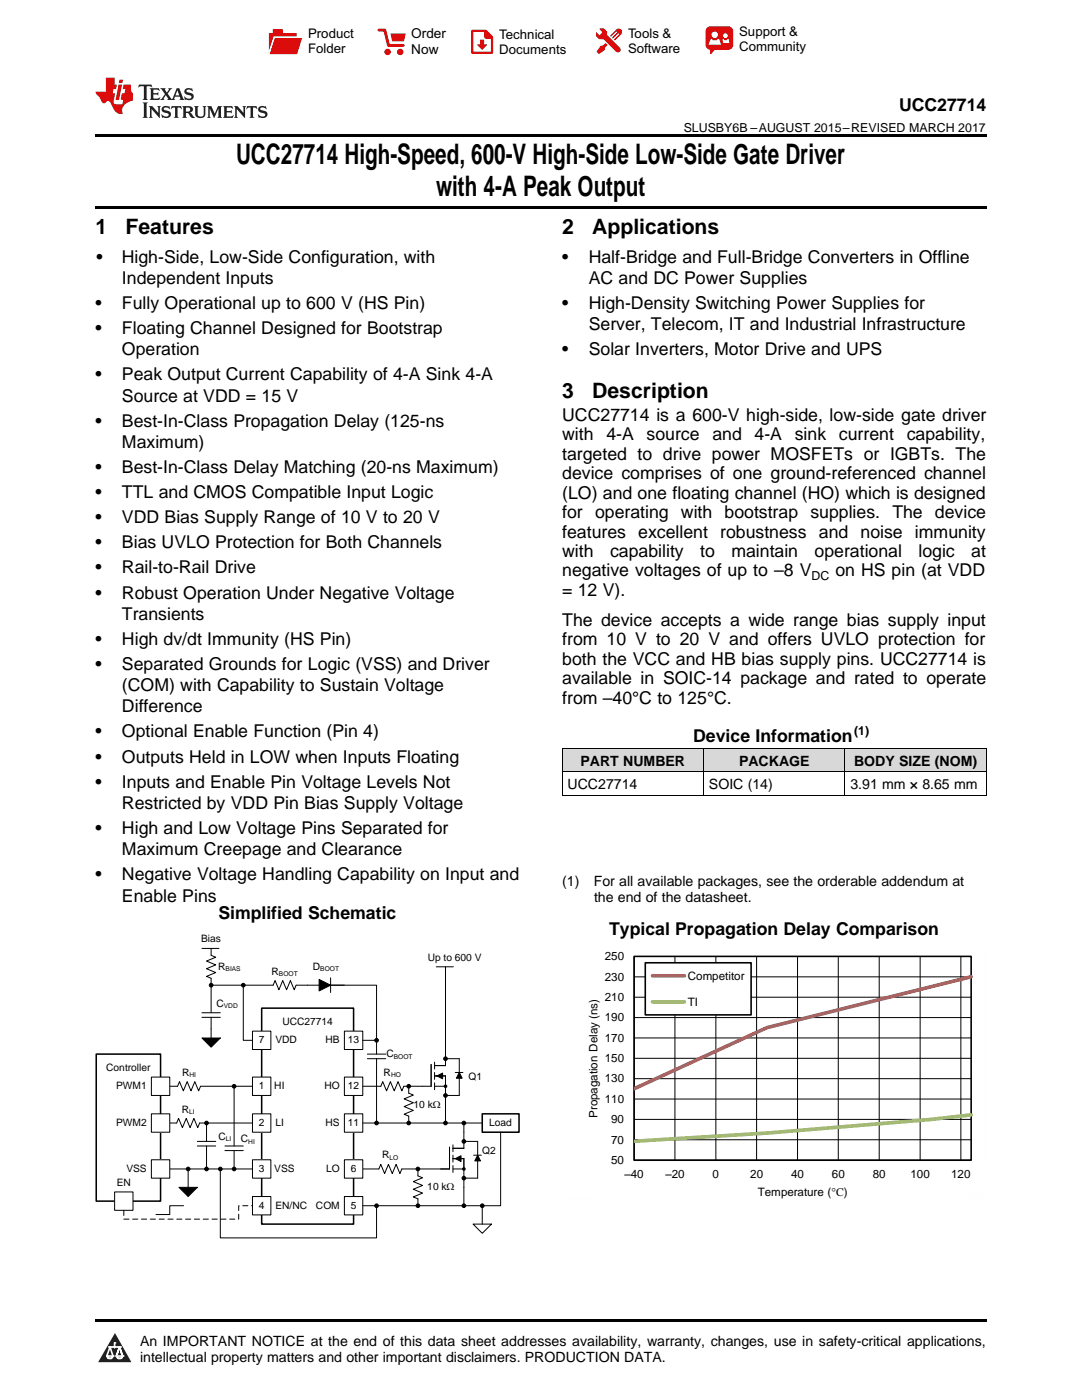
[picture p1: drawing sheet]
<svg xmlns="http://www.w3.org/2000/svg" width="216mm" height="279mm" viewBox="0 0 216 279" stroke-linecap="round" stroke-linejoin="round" font-family="sans-serif">
<defs><g id="words">
<g font-size="5.6">
<text x="47.1" y="32.8">UCC27714 High-Speed, 600-V High-Side Low-Side Gate Driver</text>
<text x="87" y="39.2">with 4-A Peak Output</text>
</g>
<g font-size="4.2">
<text x="19" y="46.7">1</text>
<text x="25" y="46.7">Features</text>
<text x="112.2" y="46.7">2</text>
<text x="118.2" y="46.7">Applications</text>
<text x="112.2" y="79.3">3</text>
<text x="118.2" y="79.3">Description</text>
</g>
<g font-size="3.5">
<text x="179.4" y="22.2">UCC27714</text>
<text x="19.2" y="52.4">•</text>
<text x="24.3" y="52.4">High-Side, Low-Side Configuration, with</text>
<text x="112.2" y="52.4">•</text>
<text x="117.5" y="52.4">Half-Bridge and Full-Bridge Converters in Offline</text>
<text x="24.3" y="56.7">Independent Inputs</text>
<text x="117.5" y="56.7">AC and DC Power Supplies</text>
<text x="19" y="61.7">•</text>
<text x="24.3" y="61.7">Fully Operational up to 600 V (HS Pin)</text>
<text x="112.2" y="61.7">•</text>
<text x="117.5" y="61.7">High-Density Switching Power Supplies for</text>
<text x="117.5" y="65.9">Server, Telecom, IT and Industrial Infrastructure</text>
<text x="19" y="66.7">•</text>
<text x="24.3" y="66.7">Floating Channel Designed for Bootstrap</text>
<text x="24.3" y="70.9">Operation</text>
<text x="112.2" y="70.9">•</text>
<text x="117.5" y="70.9">Solar Inverters, Motor Drive and UPS</text>
<text x="19" y="75.9">•</text>
<text x="24.3" y="75.9">Peak Output Current Capability of 4-A Sink 4-A</text>
<text x="24.3" y="80.2">Source at VDD = 15 V</text>
<text x="112.2" y="84">UCC27714 is a 600-V high-side, low-side gate driver</text>
<text x="19" y="85.2">•</text>
<text x="24.3" y="85.2">Best-In-Class Propagation Delay (125-ns</text>
<text x="24.3" y="89.4">Maximum)</text>
<text x="112.2" y="87.9">with</text>
<text x="121" y="87.9">4-A</text>
<text x="129" y="87.9">source</text>
<text x="142.1" y="87.9">and</text>
<text x="150.6" y="87.9">4-A</text>
<text x="158.6" y="87.9">sink</text>
<text x="167.4" y="87.9">current</text>
<text x="180.9" y="87.9">capability,</text>
<text x="19" y="94.4">•</text>
<text x="24.3" y="94.4">Best-In-Class Delay Matching (20-ns Maximum)</text>
<text x="112.2" y="91.8">targeted to drive power MOSFETs or IGBTs. The</text>
<text x="112.2" y="95.6">device comprises of one ground-referenced channel</text>
<text x="19" y="99.4">•</text>
<text x="24.3" y="99.4">TTL and CMOS Compatible Input Logic</text>
<text x="112.2" y="99.5">(LO) and one floating channel (HO) which is designed</text>
<text x="19" y="104.4">•</text>
<text x="24.3" y="104.4">VDD Bias Supply Range of 10 V to 20 V</text>
<text x="112.2" y="103.4">for operating with bootstrap supplies. The device</text>
<text x="112.2" y="107.3">features excellent robustness and noise immunity</text>
<text x="19" y="109.4">•</text>
<text x="24.3" y="109.4">Bias UVLO Protection for Both Channels</text>
<text x="112.2" y="111.2">with</text>
<text x="121.7" y="111.2">capability</text>
<text x="139.7" y="111.2">to</text>
<text x="145.9" y="111.2">maintain</text>
<text x="162.5" y="111.2">operational</text>
<text x="183.3" y="111.2">logic</text>
<text x="193.8" y="111.2">at</text>
<text x="19" y="114.4">•</text>
<text x="19" y="119.5">•</text>
<text x="24.3" y="114.4">Rail-to-Rail Drive</text>
<text x="24.3" y="119.5">Robust Operation Under Negative Voltage</text>
<text x="112.2" y="115">negative voltages of up to –8 V</text>
<text x="112.2" y="118.9">= 12 V).</text>
<text x="166.7" y="115">on HS pin (at VDD</text>
<text x="24.3" y="123.7">Transients</text>
<text x="112.2" y="124.9">The device accepts a wide range bias supply input</text>
<text x="19" y="128.7">•</text>
<text x="24.3" y="128.7">High dv/dt Immunity (HS Pin)</text>
<text x="112.2" y="128.8">from 10 V to 20 V and offers UVLO protection for</text>
<text x="19" y="133.7">•</text>
<text x="24.3" y="133.7">Separated Grounds for Logic (VSS) and Driver</text>
<text x="24.3" y="137.9">(COM) with Capability to Sustain Voltage</text>
<text x="112.2" y="132.6">both the VCC and HB bias supply pins. UCC27714 is</text>
<text x="112.2" y="136.5">available in SOIC-14 package and rated to operate</text>
<text x="24.3" y="142.2">Difference</text>
<text x="112.2" y="140.4">from –40°C to 125°C.</text>
<text x="19" y="147.2">•</text>
<text x="24.3" y="147.2">Optional Enable Function (Pin 4)</text>
<text x="138.3" y="148.1">Device Information</text>
<text x="19" y="152.2">•</text>
<text x="24.3" y="152.2">Outputs Held in LOW when Inputs Floating</text>
<text x="19" y="157.2">•</text>
<text x="24.3" y="157.2">Inputs and Enable Pin Voltage Levels Not</text>
<text x="24.3" y="161.4">Restricted by VDD Pin Bias Supply Voltage</text>
<text x="19" y="166.4">•</text>
<text x="24.3" y="166.4">High and Low Voltage Pins Separated for</text>
<text x="24.3" y="170.7">Maximum Creepage and Clearance</text>
<text x="19" y="175.7">•</text>
<text x="24.3" y="175.7">Negative Voltage Handling Capability on Input and</text>
<text x="24.3" y="179.9">Enable Pins</text>
<text x="43.6" y="183.4">Simplified Schematic</text>
<text x="121.5" y="186.6">Typical Propagation Delay Comparison</text>
</g>
<g font-size="2.8">
<text x="115.8" y="152.8">PART NUMBER</text>
<text x="147.5" y="152.8">PACKAGE</text>
<text x="170.4" y="152.8">BODY SIZE (NOM)</text>
<text x="113.2" y="157.4">UCC27714</text>
<text x="141.5" y="157.4">SOIC (14)</text>
<text x="169.7" y="157.4">3.91 mm × 8.65 mm</text>
<text x="112.2" y="176.7">(1)</text>
<text x="118.5" y="176.7">For all available packages, see the orderable addendum at</text>
<text x="118.5" y="179.9">the end of the datasheet.</text>
<text x="27.9" y="268.6">An IMPORTANT NOTICE at the end of this data sheet addresses availability, warranty, changes, use in safety-critical applications,</text>
<text x="27.9" y="271.8">intellectual property matters and other important disclaimers. PRODUCTION DATA.</text>
</g>
<g font-size="2.7">
<text x="82.1" y="7.7">Order</text>
<text x="82.1" y="10.7">Now</text>
</g>
<g font-size="2.6">
<text x="61.5" y="7.6">Product</text>
<text x="61.5" y="10.6">Folder</text>
<text x="99.6" y="7.8">Technical</text>
<text x="99.6" y="10.8">Documents</text>
<text x="125.3" y="7.6">Tools &amp;</text>
<text x="125.3" y="10.6">Software</text>
<text x="147.5" y="7.2">Support &amp;</text>
<text x="147.5" y="10.2">Community</text>
</g>
<g font-size="2.5">
<text x="136.4" y="26.3">SLUSBY6B –AUGUST 2015–REVISED MARCH 2017</text>
<text x="161.9" y="115.7">DC</text>
<text x="170.4" y="146.7">(1)</text>
</g>
<g font-size="2.3">
<text x="120.7" y="191.6">250</text>
<text x="120.7" y="195.7">230</text>
<text x="137.2" y="195.5">Competitor</text>
<text x="120.7" y="203.8">190</text>
<text x="120.7" y="199.8">210</text>
<text x="137.2" y="200.7">TI</text>
<text x="120.7" y="207.9">170</text>
<text x="120.7" y="212">150</text>
<text x="120.7" y="220.1">110</text>
<text x="120.7" y="216">130</text>
<text x="119.2" y="223.1" transform="rotate(-90 119.2 223.1)">Propagation Delay (ns)</text>
<text x="122" y="224.2">90</text>
<text x="122" y="232.3">50</text>
<text x="122" y="228.2">70</text>
<text x="124.6" y="235.1">±40</text>
<text x="132.8" y="235.1">±20</text>
<text x="142.2" y="235.1">0</text>
<text x="149.7" y="235.1">20</text>
<text x="151.2" y="238.7">Temperature (ÉC)</text>
<text x="157.9" y="235.1">40</text>
<text x="166" y="235.1">60</text>
<text x="174.2" y="235.1">80</text>
<text x="181.7" y="235.1">100</text>
<text x="189.8" y="235.1">120</text>
</g>
<g font-size="2">
<text x="40.1" y="188.1">Bias</text>
<text x="85.3" y="191.7">Up to 600 V</text>
<text x="43.5" y="193.6">R</text>
<text x="54.2" y="194.5">R</text>
<text x="62.4" y="193.6">D</text>
<text x="43.2" y="200.9">C</text>
<text x="51.6" y="208.2">7</text>
<text x="55" y="208.2">VDD</text>
<text x="56.3" y="204.6">UCC27714</text>
<text x="65" y="208.2">HB</text>
<text x="69.4" y="208.2">13</text>
<text x="21.2" y="213.7">Controller</text>
<text x="36.3" y="214.7">R</text>
<text x="76.6" y="214.7">R</text>
<text x="77.1" y="211">C</text>
<text x="93.5" y="215.6">Q1</text>
<text x="23.2" y="217.4">PWM1</text>
<text x="51.6" y="217.4">1</text>
<text x="54.7" y="217.4">HI</text>
<text x="64.7" y="217.4">HO</text>
<text x="69.4" y="217.4">12</text>
<text x="82.5" y="221.1">10 k:</text>
<text x="23.2" y="224.7">PWM2</text>
<text x="36.3" y="222">R</text>
<text x="43.6" y="227.5">C</text>
<text x="48.1" y="227.9">C</text>
<text x="51.6" y="224.7">2</text>
<text x="55" y="224.7">LI</text>
<text x="65" y="224.7">HS</text>
<text x="69.4" y="224.7">11</text>
<text x="97.6" y="224.7">Load</text>
<text x="25.2" y="233.9">VSS</text>
<text x="51.6" y="233.9">3</text>
<text x="54.7" y="233.9">VSS</text>
<text x="65.1" y="233.9">LO</text>
<text x="70" y="233.9">6</text>
<text x="76.3" y="231.2">R</text>
<text x="96.2" y="230.2">Q2</text>
<text x="23.3" y="236.7">EN</text>
<text x="85.3" y="237.6">10 k:</text>
<text x="51.6" y="241.2">4</text>
<text x="55" y="241.2">EN/NC</text>
<text x="63" y="241.2">COM</text>
<text x="70" y="241.2">5</text>
</g>
<g font-size="1.3">
<text x="45" y="193.8">BIAS</text>
<text x="55.7" y="194.8">BOOT</text>
<text x="63.9" y="193.8">BOOT</text>
<text x="44.7" y="201.2">VDD</text>
<text x="37.8" y="215">HI</text>
<text x="78" y="215">HO</text>
<text x="78.6" y="211.3">BOOT</text>
<text x="37.7" y="222.3">LI</text>
<text x="45.1" y="227.8">LI</text>
<text x="49.5" y="228.2">HI</text>
<text x="77.7" y="231.5">LO</text>
</g>
</g></defs>
<g fill="#d8d8d8">
<path d="M112.2 149.4h28.2v4.7h-28.2z"/>
<path d="M140.4 149.4h28.2v4.7h-28.2z"/>
<path d="M168.6 149.4h28.2v4.7h-28.2z"/>
</g>
<path d="M22.9 266l3.3 5.9h-6.6z" fill="#231f20"/>
<path d="M21.3 270.6h1.2l-.3 .5h-.3a.53 .53 0 0 1-.6-.5z" fill-rule="evenodd" fill="#fff"/>
<path d="M21.3 270.6h1.2l-.3 .5h-.3a.53 .53 0 0 1-.6-.5z" fill="none" stroke="#231f20" stroke-width=".33"/>
<path d="M21.3 270.6l1.2 .1-.3 .4h-.5z" fill="none" stroke="#fff" stroke-width=".33"/>
<path d="M22.9 268.9h.1" fill="none" stroke="#fff" stroke-width=".33"/>
<path d="M22.9 268v.9z" fill="#fff"/>
<path d="M22.9 268v.9z" fill="none" stroke="#fff" stroke-width=".33"/>
<circle cx="22.9" cy="268" r=".16" fill="#fff"/>
<path d="M21.8 268.8h.1" fill="none" stroke="#fff" stroke-width=".33"/>
<path d="M21.8 268.8h2.2z" fill="#fff"/>
<path d="M21.8 268.8h2.2z" fill="none" stroke="#fff" stroke-width=".33"/>
<circle cx="24" cy="268.8" r=".16" fill="#fff"/>
<path d="M23.2 270.6h.1" fill="none" stroke="#fff" stroke-width=".33"/>
<path d="M23.8 268.8l-.6 1.8z" fill="#fff"/>
<path d="M23.8 268.8l-.6 1.8z" fill="none" stroke="#fff" stroke-width=".33"/>
<path d="M23.8 268.8l.7 1.8z" fill="#fff"/>
<path d="M23.8 268.8l.7 1.8z" fill="none" stroke="#fff" stroke-width=".33"/>
<path d="M24.4 270.6h.1" fill="none" stroke="#fff" stroke-width=".33"/>
<circle cx="21.3" cy="270.6" r=".16" fill="#fff"/>
<path d="M22 268.8l-.7 1.8z" fill="#fff"/>
<path d="M22 268.8l-.7 1.8z" fill="none" stroke="#fff" stroke-width=".33"/>
<path d="M22 268.8l.5 1.8z" fill="#fff"/>
<path d="M22 268.8l.5 1.8z" fill="none" stroke="#fff" stroke-width=".33"/>
<circle cx="22.5" cy="270.6" r=".16" fill="#fff"/>
<path d="M23.3 270.6h1.2a.63 .63 0 0 1-.6 .5 .63 .63 0 0 1-.6-.5z" fill-rule="evenodd" fill="#fff"/>
<path d="M23.3 270.6h1.2a.63 .63 0 0 1-.6 .5 .63 .63 0 0 1-.6-.5z" fill="none" stroke="#231f20" stroke-width=".33"/>
<path d="M23.3 270.6h1.2l-.4 .5h-.5z" fill="none" stroke="#fff" stroke-width=".33"/>
<path d="M23.2 270.6h.1" fill="none" stroke="#fff" stroke-width=".33"/>
<circle cx="24.5" cy="270.6" r=".16" fill="#fff"/>
<path d="M19 263.2h177.8v.5h-177.8z" fill="#000"/>
<path d="M52.2 201.2h18.4v43.1h-18.4z" fill="none" stroke="#000" stroke-width=".31"/>
<path d="M50.4 205.8h3.6v3.7h-3.6z" fill-rule="evenodd" fill="#fff"/>
<path d="M50.4 205.8h3.6v3.7h-3.6z" fill="none" stroke="#000" stroke-width=".2"/>
<path d="M50.4 215h3.6v3.6h-3.6z" fill-rule="evenodd" fill="#fff"/>
<path d="M50.4 215h3.6v3.6h-3.6z" fill="none" stroke="#000" stroke-width=".2"/>
<path d="M50.4 222.3h3.6v3.7h-3.6z" fill-rule="evenodd" fill="#fff"/>
<path d="M50.4 222.3h3.6v3.7h-3.6z" fill="none" stroke="#000" stroke-width=".2"/>
<path d="M50.4 231.5h3.6v3.6h-3.6z" fill-rule="evenodd" fill="#fff"/>
<path d="M50.4 231.5h3.6v3.6h-3.6z" fill="none" stroke="#000" stroke-width=".2"/>
<path d="M50.4 238.8h3.6v3.7h-3.6z" fill-rule="evenodd" fill="#fff"/>
<path d="M50.4 238.8h3.6v3.7h-3.6z" fill="none" stroke="#000" stroke-width=".2"/>
<path d="M68.7 238.8h3.7v3.7h-3.7z" fill-rule="evenodd" fill="#fff"/>
<path d="M68.7 238.8h3.7v3.7h-3.7z" fill="none" stroke="#000" stroke-width=".2"/>
<path d="M68.7 205.8h3.7v3.7h-3.7z" fill-rule="evenodd" fill="#fff"/>
<path d="M68.7 205.8h3.7v3.7h-3.7z" fill="none" stroke="#000" stroke-width=".2"/>
<path d="M68.7 215h3.7v3.6h-3.7z" fill-rule="evenodd" fill="#fff"/>
<path d="M68.7 215h3.7v3.6h-3.7z" fill="none" stroke="#000" stroke-width=".2"/>
<path d="M68.7 222.3h3.7v3.7h-3.7z" fill-rule="evenodd" fill="#fff"/>
<g fill="none" stroke="#000" stroke-width=".2">
<path d="M48.5 196.6v11h1.9M72.4 216.8h3.6l.4-.9 .7 1.8 .8-1.8 .8 1.8 .7-1.8 .8 1.8 .4-.9h1M44 233.3v13.7h31.1v-6.4M46.7 233.3h3.7M68.7 222.3h3.7v3.7h-3.7zM72.4 233.3h3.2l.4-.9 .7 1.8 .8-1.8 .8 1.8 .7-1.8 .8 1.8 .4-.9h3.2"/>
<circle cx="44" cy="233.3" r=".37"/>
</g>
<circle cx="44" cy="233.3" r=".37" fill="#000"/>
<path d="M68.7 231.5h3.7v3.6h-3.7z" fill-rule="evenodd" fill="#fff"/>
<g fill="none" stroke="#000" stroke-width=".2">
<path d="M42.1 196.6v5.5M48.5 196.6h6l.4-.9 .8 1.8 .7-1.8 .8 1.8 .7-1.8 .8 1.8 .4-.9h9.6M63.7 195.5l2.3 1.1-2.3 1.2zM65.1 196.6h10v11M66 195.1v3M33.9 216.8h1.5l.4-.9 .8 1.8 .7-1.8 .8 1.8 .8-1.8 .7 1.8 .4-.9h10.4M40.3 207.2h3.7l-1.9 1.8zM40.3 203h3.7M40.3 202.1h3.7M42.1 203v4.2M46.7 216.8v11.9M72.4 207.6h2.7"/>
<path d="M73.3 211.3h3.7M73.3 210.4h3.7M75.1 207.6v2.8M75.1 211.3v12.8M86 212.4v4.4h-4.4v1.4l.9 .3-1.9 .8 1.9 .8-1.9 .7 1.9 .8-1.9 .8 1 .3v1.4M86.7 214.7h2.2v9.4M86.7 212v1.3M86.7 214v1.4M86.7 216.1v1.4M86.8 216.8h2.1M87.2 214.7l1.1-.5v1.1zM88.9 211.3h2.7v7.3h-2.7"/>
<path d="M88.9 209.5v3.2h-2.2M90.8 214h1.6M91.6 214l.6 1.2h-1.1zM33.9 224.1h1.3l.4-.9 .8 1.8 .8-1.8 .7 1.8 .8-1.8 .8 1.8 .3-.9h10.6M35.7 237h3.7l-1.9 1.8zM37.5 233.3v3.7M39.4 227.8h3.6M39.4 228.7h3.6M41.2 224.1v3.7M41.2 228.7v4.6M44.9 229.6h3.6M44.9 228.7h3.6"/>
<path d="M46.7 229.6v3.7h-12.8M68.7 231.5h3.7v3.6h-3.7zM72.4 224.1h23.8M89.7 228.9v4.4h-6.3v1.4l.9 .4-1.8 .7 1.8 .8-1.8 .7 1.8 .8-1.8 .8 .9 .4v1.3M90.4 231.2h2.2v9.4M90.4 228.5v1.4M90.4 230.5v1.4M90.4 232.6v1.4M90.5 233.3h2.1M90.8 231.2l1.2-.5v1.1zM92.6 227.8h2.7v7.3h-2.7M92.6 224.1v5.1h-2.2"/>
<path d="M94.5 230.5h1.5M95.3 230.5l.6 1.2h-1.2zM99.9 226v14.6h-3.7M72.4 240.6h23.8M94.4 244.3h3.7l-1.9 1.8zM96.2 240.6v3.7"/>
<circle cx="48.5" cy="196.6" r=".37"/>
<circle cx="46.7" cy="216.8" r=".37"/>
<circle cx="75.1" cy="207.6" r=".37"/>
<circle cx="81.6" cy="216.8" r=".37"/>
<circle cx="88.9" cy="218.6" r=".37"/>
<circle cx="88.9" cy="211.3" r=".37"/>
<circle cx="37.5" cy="233.3" r=".37"/>
<circle cx="41.2" cy="224.1" r=".37"/>
<circle cx="41.2" cy="233.3" r=".37"/>
<circle cx="46.7" cy="233.3" r=".37"/>
<circle cx="75.1" cy="224.1" r=".37"/>
<circle cx="81.6" cy="224.1" r=".37"/>
<circle cx="83.4" cy="233.3" r=".37"/>
<circle cx="88.9" cy="224.1" r=".37"/>
<circle cx="92.6" cy="224.1" r=".37"/>
<circle cx="92.6" cy="235.1" r=".37"/>
<circle cx="92.6" cy="227.8" r=".37"/>
<circle cx="75.1" cy="240.6" r=".37"/>
<circle cx="83.4" cy="240.6" r=".37"/>
<circle cx="92.6" cy="240.6" r=".37"/>
<circle cx="96.2" cy="240.6" r=".37"/>
</g>
<g fill="#000">
<path d="M40.3 207.2h3.7l-1.9 1.8zM87.2 214.7l1.1-.5v1.1zM91.6 214l.6 1.2h-1.1zM35.7 237h3.7l-1.9 1.8zM90.8 231.2l1.2-.5v1.1zM95.3 230.5l.6 1.2h-1.2z"/>
<path d="M63.7 195.5l2.3 1.1-2.3 1.2z" fill-rule="evenodd"/>
<circle cx="48.5" cy="196.6" r=".37"/>
<circle cx="46.7" cy="216.8" r=".37"/>
<circle cx="75.1" cy="207.6" r=".37"/>
<circle cx="81.6" cy="216.8" r=".37"/>
<circle cx="88.9" cy="218.6" r=".37"/>
<circle cx="88.9" cy="211.3" r=".37"/>
<circle cx="88.9" cy="216.8" r=".37"/>
<circle cx="37.5" cy="233.3" r=".37"/>
<circle cx="41.2" cy="224.1" r=".37"/>
<circle cx="41.2" cy="233.3" r=".37"/>
<circle cx="46.7" cy="233.3" r=".37"/>
<circle cx="75.1" cy="224.1" r=".37"/>
<circle cx="81.6" cy="224.1" r=".37"/>
<circle cx="83.4" cy="233.3" r=".37"/>
<circle cx="88.9" cy="224.1" r=".37"/>
<circle cx="92.6" cy="224.1" r=".37"/>
<circle cx="92.6" cy="233.3" r=".37"/>
<circle cx="92.6" cy="235.1" r=".37"/>
<circle cx="92.6" cy="227.8" r=".37"/>
<circle cx="75.1" cy="240.6" r=".37"/>
<circle cx="83.4" cy="240.6" r=".37"/>
<circle cx="92.6" cy="240.6" r=".37"/>
<circle cx="96.2" cy="240.6" r=".37"/>
</g>
<path d="M19.2 210.4h12.8v29.3h-12.8zM96.2 222.3h7.4v3.7h-7.4z" fill="none" stroke="#000" stroke-width=".31"/>
<path d="M22.9 237.9h3.6v3.6h-3.6z" fill-rule="evenodd" fill="#fff"/>
<path d="M22.9 237.9h3.6v3.6h-3.6z" fill="none" stroke="#000" stroke-width=".2"/>
<path d="M30.2 215h3.7v3.6h-3.7z" fill-rule="evenodd" fill="#fff"/>
<path d="M30.2 215h3.7v3.6h-3.7z" fill="none" stroke="#000" stroke-width=".2"/>
<path d="M30.2 222.3h3.7v3.7h-3.7z" fill-rule="evenodd" fill="#fff"/>
<path d="M30.2 222.3h3.7v3.7h-3.7z" fill="none" stroke="#000" stroke-width=".2"/>
<path d="M30.2 231.5h3.7v3.6h-3.7z" fill-rule="evenodd" fill="#fff"/>
<g fill="none" stroke="#000" stroke-width=".2">
<path d="M40.3 189.3h3.4M42.1 189.3v1.4l.9 .3-1.8 .8 1.8 .8-1.8 .7 1.8 .8-1.8 .8 .9 .3v1.4h6.4M87.1 192.9h3.4M88.9 192.9v16.6M126.5 199h67.3M126.5 195h67.3M134.7 190.9v40.6M142.8 190.9v40.6M151 190.9v40.6M159.1 190.9v40.6M167.3 190.9v40.6M175.4 190.9v40.6"/>
<path d="M183.6 190.9v40.6M191.7 190.9v40.6M193.8 190.9h-67.3v40.6h67.3M126.5 219.3h67.3M126.5 215.3h67.3M126.5 211.2h67.3M126.5 207.1h67.3M126.5 203.1h67.3M30.2 231.5h3.7v3.6h-3.7zM126.5 227.5h67.3M126.5 223.4h67.3M36.6 240.6h-2.7v1.8h-2.8"/>
<circle cx="42.1" cy="196.6" r=".37"/>
</g>
<path d="M24.7 241.5v1.8h22.9v-2.7h2.8" fill="none" stroke="#000" stroke-width=".2" stroke-dasharray="1 .7"/>
<circle cx="42.1" cy="196.6" r=".37" fill="#000"/>
<path d="M126.5 190.9h67.3v40.6h-67.3z" fill="none" stroke="#000" stroke-width=".32"/>
<path d="M193.8 194.9l-40.8 10.2-26.5 12.2" fill="none" stroke="#be4b48" stroke-width=".72"/>
<path d="M193.8 222.5l-8.2 .9-32.6 2.7-26.5 1.7" fill="none" stroke="#98b954" stroke-width=".72"/>
<path d="M128.8 192.1h21.1v10.4h-21.1z" fill-rule="evenodd" fill="#fff"/>
<path d="M128.8 192.1h21.1v10.4h-21.1z" fill="none" stroke="#000" stroke-width=".32"/>
<path d="M130.2 194.7h6.4" fill="none" stroke="#be4b48" stroke-width=".72"/>
<path d="M130.2 200h6.4" fill="none" stroke="#98b954" stroke-width=".72"/>
<path d="M112.2 189.9v49.2M125.2 189.9h71.6M196.8 189.9v42.7M112.2 239h6.6M190.2 239h6.6" fill="none" stroke="#fefefe" stroke-width=".2" stroke-dasharray=".4 .1" stroke-linecap="butt"/>
<path d="M112.2 158.7h84.6M112.2 154h84.6M112.2 149.3h84.6M112.2 149.4v9.3M140.4 149.4v9.3M168.6 149.4v9.3M196.8 149.4v9.3" fill="none" stroke="#000" stroke-width=".2"/>
<path d="M19 26.8h177.8v.6h-177.8zM19 41.2h177.8v.5h-177.8zM112.2 158.7h.1zM168.5 158.7h.1zM196.7 158.7h.1z" fill="#000"/>
<path d="M27.7 16.9l-.1 .6 .6-.3h.5v.2v2.2l-.2 .4h1l-.2-.4v-2.2v-.2h.5l.6 .3-.2-.6zM29.9 17.6l.2 .4v1.6l-.2 .4h1.9l.1-.6a1.09 1.09 0 0 1-1.3 .1v-.6h.6l.4 .2v-.7l-.2 .2h-.8v-.6l.2-.1a1.01 1.01 0 0 1 1 .3l-.1-.6zM32 17.6l.9 1.2-1 1.2h.9l-.2-.3 .5-.7 .5 .7-.3 .3h1.7l-.2-.3 .1-.4h1l.1 .4-.2 .3h1l-.3-.4-.7-2h-.5l-1 2.2-.8-1.1 .9-1.1h-.9l.2 .2-.4 .7-.4-.7 .2-.2zM35.4 18l.4 1h-.8zM37 17.7a.66 .66 0 0 0-.2 .8 .66 .66 0 0 0 .6 .4l.7 .2 .1 .2a.8 .8 0 0 1-.7 .4 .8 .8 0 0 1-.7-.5l.1 .8 .2-.2a.94 .94 0 0 0 1.1 .1 .94 .94 0 0 0 .4-.9 1.48 1.48 0 0 0-1.3-.6v-.4a1.1 1.1 0 0 1 1.2 .2l-.2-.6-.2 .1-.5-.1zM28.5 20.4l.2 .4v2.3l-.2 .4h1l-.2-.4v-2.3l.2-.4zM29.7 21.2l.2 .4v1.5l-.2 .4h.8l-.3-.4 .1-1.3 1.6 1.8v-2l.2-.4h-.7l.2 .2v1.1l-1.2-1.3zM32.5 21.3a.66 .66 0 0 0-.2 .8 .66 .66 0 0 0 .6 .4l.6 .2 .2 .2a.8 .8 0 0 1-.8 .4 .8 .8 0 0 1-.7-.5l.2 .7 .2-.1a.94 .94 0 0 0 1 .1 .94 .94 0 0 0 .5-1 1.47 1.47 0 0 0-1.3-.6l-.1-.3a1.1 1.1 0 0 1 1.3 .2l-.2-.6-.2 .1-.5-.2zM34.3 21.2l-.2 .6a.64 .64 0 0 1 .8-.3v1.6l-.2 .4h1l-.3-.4 .1-1.6a.66 .66 0 0 1 .8 .3l-.2-.6zM36.3 21.2l.3 .4v1.5l-.3 .4h1l-.2-.2v-.7h.5l.1 .1a.8 .8 0 0 0 1.2 .7l-1-1a.62 .62 0 0 0 .6-.5 .62 .62 0 0 0-.6-.7zM37.1 21.5h.1a.48 .48 0 0 1 .6 0 .48 .48 0 0 1 .1 .6l-.2 .1-.6 .1zM38.7 21.2l.2 .2a2.29 2.29 0 0 0 .4 2 1.05 1.05 0 0 0 1.7-.7v-1.3l.2-.2h-.8l.2 .4v1.1a.61 .61 0 0 1-.6 .6 .61 .61 0 0 1-.6-.6v-1.1l.3-.4zM41.3 21.2l.3 .4v1.5l-.3 .4h.8l-.2-.4v-1.4l.8 1.9 .9-1.9v1.4l-.2 .4h.9l-.2-.4v-1.5l.2-.4h-.8l-.7 1.5-.6-1.5zM44.5 21.2l.2 .4v1.5l-.2 .4h1.9l.2-.6a1.1 1.1 0 0 1-1.4 .2v-.7h.6l.4 .2v-.6l-.2 .1-.8 .1v-.6l.2-.1a1.02 1.02 0 0 1 1.1 .2l-.2-.5zM46.7 21.2l.2 .4v1.5l-.2 .4h.8l-.3-.4 .1-1.3 1.6 1.8v-2l.2-.4h-.7l.2 .2v1.1l-1.2-1.3zM49.3 21.2l-.1 .6a.64 .64 0 0 1 .8-.3v1.6l-.3 .4h1l-.2-.4v-1.6a.66 .66 0 0 1 .8 .3l-.1-.6zM51.7 21.3a.66 .66 0 0 0-.2 .7 .66 .66 0 0 0 .7 .5l.6 .2 .1 .2a.8 .8 0 0 1-.7 .4 .8 .8 0 0 1-.7-.5l.1 .7 .2-.1a.94 .94 0 0 0 1.1 .1 .94 .94 0 0 0 .4-1 1.48 1.48 0 0 0-1.2-.6l-.1-.3a1.1 1.1 0 0 1 1.2 .2l-.2-.6-.1 .1-.6-.2z" fill="#231f20"/>
<path d="M21.1 15.5v2.8h-2v.4l.9 .9a.96 .96 0 0 0 1 1 .59 .59 0 0 1 .5-.4 .59 .59 0 0 1 .5 .3l.4 .8a1.61 1.61 0 0 0 2.1 1.3 1.63 1.63 0 0 1 1.1-2.2l.9-.3v-1.5a1.6 1.6 0 0 1-.4-1.7h-1.4l-.2 .9h.5l-.2 .8h-.5l-.2 1v.3h.5l-.2 .9h-.7a.74 .74 0 0 1-1-.6l.3-1.6h-.5l.2-.8h.5l.1-.9h-.4v-1.4zM23.7 16.9l-.7 3h.8l.6-3zM23.8 15.9l-.1 .7h.7l.2-.7z" fill="#ee1d23"/>
<g fill="#d60000">
<path d="M54.4 5.8h2v.8h2.8v4.2h-5.5v-4.2h.7z" fill-rule="evenodd"/>
<path d="M54.7 7.5h5.6l-1 3.3h-5.6z" fill-rule="evenodd"/>
</g>
<path d="M54.6 7.4h5.8l-.1 .1h-5.5l-1.1 3.3z" fill-rule="evenodd" fill="#fff"/>
<path d="M54.6 7.4h5.8l-.1 .1h-5.5l-1.1 3.3z" fill="none" stroke="#fff" stroke-width=".2"/>
<path d="M75.6 6h1.2l.7 3.1h3" fill="none" stroke="#d60000" stroke-width=".56"/>
<g fill="#d60000">
<path d="M77.9 6.7h3.1l-.4 1.5h-2.3z" fill-rule="evenodd"/>
<circle cx="77.3" cy="10.4" r=".64"/>
<circle cx="79.9" cy="10.4" r=".64"/>
</g>
<path d="M94.2 6.2h2.7l1.3 1.2v3.1h-4z" fill="none" stroke="#d60000" stroke-width=".44"/>
<g fill="#d60000">
<path d="M95.8 7.9h.8v1h.6l-1 1.1-1-1v-.1h.6z" fill-rule="evenodd"/>
<path d="M96.6 6.2h.3l1.3 1.2v.4h-1.3l-.3-.4z" fill-rule="evenodd"/>
<path d="M119.6 5.7h.9l.6 .6 .1 .7 2.5 2.5-.8 .8-2.3-2.3-1.1-.2-.6-.6v-.8l.7 .6 .5-.4v-.2l-.4-.5z" fill-rule="evenodd"/>
<path d="M119.9 9.1h.4l.5-.5 .4 .4-.5 .5v.4l-1.2 .9-.5-.5z" fill-rule="evenodd"/>
<path d="M123 5.9a.67 .67 0 0 1 .9 0 .67 .67 0 0 1 0 .9z" fill-rule="evenodd"/>
<path d="M123 5.9l.9 .9-1.2 1.2h-.2l.1-.2 .9-.9 .1-.2h-.3l-.9 1h-.2v-.2l.9-1 .1-.2h-.3l-.9 1h-.2v-.2z" fill-rule="evenodd"/>
<circle cx="123.3" cy="9.9" r=".54"/>
</g>
<path d="M121.1 6.3l-.1 .7" fill="none" stroke="#d60000" stroke-width=".2"/>
<g fill="#d60000">
<path d="M141.1 5.5l.6-.2h3.6a.95 .95 0 0 1 1 .9v2.8a.95 .95 0 0 1-1 .9h-3.6a.95 .95 0 0 1-.9-.9v-2.8z" fill-rule="evenodd"/>
<path d="M141.7 9.9h.9l-.7 .9h-.2z" fill-rule="evenodd"/>
</g>
<g fill="#fff">
<path d="M144.3 8.6h1.3z"/>
<path d="M141.8 7.8h.3l.1 .2h.8l.2-.2h.3l.4 1.1h-2.5z" fill-rule="evenodd"/>
<path d="M144.2 7.8h.2l.2 .2h.4l.2-.2h.2l.2 .8h-1.3z" fill-rule="evenodd"/>
<circle cx="142.6" cy="6.9" r=".65"/>
<circle cx="144.8" cy="7.1" r=".48"/>
</g>
<use href="#words"/>
</svg>
